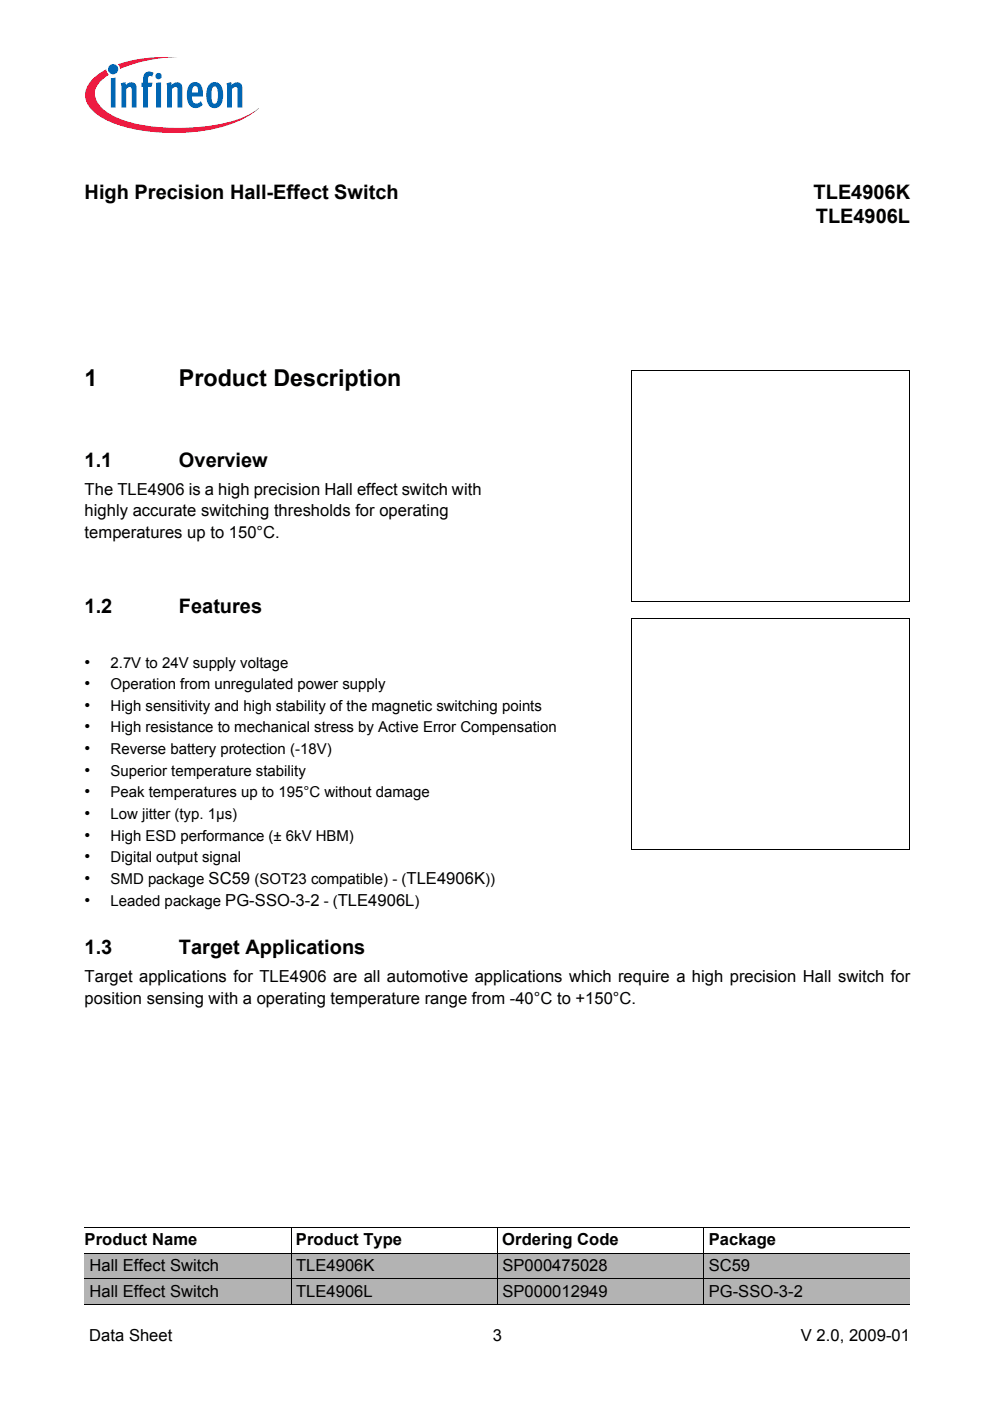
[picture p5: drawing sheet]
<svg xmlns="http://www.w3.org/2000/svg" width="210mm" height="297mm" viewBox="0 0 210 297" stroke-linecap="round" stroke-linejoin="round" font-family="sans-serif">
<defs><g id="words">
<g font-size="4.9">
<text x="17.9" y="81.8">1</text>
<text x="38" y="81.8">Product Description</text>
</g>
<g font-size="4.2">
<text x="17.9" y="42.2">High Precision Hall-Effect Switch</text>
<text x="172.5" y="42.2">TLE4906K</text>
<text x="173" y="47.2">TLE4906L</text>
<text x="17.9" y="99">1.1</text>
<text x="37.9" y="99">Overview</text>
<text x="17.9" y="130">1.2</text>
<text x="37.9" y="130">Features</text>
<text x="17.9" y="202.4">1.3</text>
<text x="37.9" y="202.4">Target Applications</text>
</g>
<g font-size="3.5">
<text x="17.9" y="104.9">The TLE4906 is a high precision Hall effect switch with</text>
<text x="17.9" y="109.4">highly accurate switching thresholds for operating</text>
<text x="17.9" y="114">temperatures up to 150°C.</text>
<text x="17.9" y="141.5">•</text>
<text x="17.9" y="146.1">•</text>
<text x="17.9" y="150.7">•</text>
<text x="17.9" y="155.3">•</text>
<text x="17.9" y="159.9">•</text>
<text x="17.9" y="164.5">•</text>
<text x="17.9" y="169.1">•</text>
<text x="17.9" y="173.7">•</text>
<text x="17.9" y="178.2">•</text>
<text x="17.9" y="182.8">•</text>
<text x="17.9" y="187.4">•</text>
<text x="17.9" y="192">•</text>
<text x="17.9" y="208.2">Target applications for TLE4906 are all automotive applications which require a high precision Hall switch for</text>
<text x="17.9" y="212.8">position sensing with a operating temperature range from -40°C to +150°C.</text>
<text x="17.9" y="263.9">Product Name</text>
<text x="62.8" y="263.9">Product Type</text>
<text x="106.5" y="263.9">Ordering Code</text>
<text x="150.3" y="263.9">Package</text>
<text x="19" y="269.4">Hall Effect Switch</text>
<text x="62.8" y="269.4">TLE4906K</text>
<text x="106.5" y="269.4">SP000475028</text>
<text x="150.3" y="269.4">SC59</text>
<text x="19" y="274.9">Hall Effect Switch</text>
<text x="62.8" y="274.9">TLE4906L</text>
<text x="106.5" y="274.9">SP000012949</text>
<text x="150.3" y="274.9">PG-SSO-3-2</text>
<text x="18.9" y="284.4">Data Sheet</text>
<text x="104.5" y="284.4">3</text>
<text x="169.8" y="284.4">V 2.0, 2009-01</text>
</g>
<g font-size="3.2">
<text x="23.5" y="141.5">2.7V to 24V supply voltage</text>
<text x="23.5" y="146.1">Operation from unregulated power supply</text>
<text x="23.5" y="150.7">High sensitivity and high stability of the magnetic switching points</text>
<text x="23.5" y="155.3">High resistance to mechanical stress by Active Error Compensation</text>
<text x="23.5" y="159.9">Reverse battery protection (-18V)</text>
<text x="23.5" y="164.5">Superior temperature stability</text>
<text x="23.5" y="169.1">Peak temperatures up to 195°C without damage</text>
<text x="23.5" y="173.7">Low jitter (typ. 1µs)</text>
<text x="23.5" y="178.2">High ESD performance (± 6kV HBM)</text>
<text x="23.5" y="182.8">Digital output signal</text>
<text x="23.5" y="187.4">SMD package SC59 (SOT23 compatible) - (TLE4906K))</text>
<text x="23.5" y="192">Leaded package PG-SSO-3-2 - (TLE4906L)</text>
</g>
</g></defs>
<g fill="#b3b3b3">
<path d="M17.9 265.7h43.8v5.4h-43.8z"/>
<path d="M61.7 265.7h43.8v5.4h-43.8z"/>
<path d="M105.5 265.7h43.7v5.4h-43.7z"/>
<path d="M149.2 265.7h43.8v5.4h-43.8z"/>
<path d="M17.9 271.1h43.8v5.5h-43.8z"/>
<path d="M61.7 271.1h43.8v5.5h-43.8z"/>
<path d="M105.5 271.1h43.7v5.5h-43.7z"/>
<path d="M149.2 271.1h43.8v5.5h-43.8z"/>
</g>
<g fill="none" stroke="#000" stroke-width=".21">
<path d="M133.9 78.6h59.1M133.9 78.5v49M192.9 78.6v48.9M133.9 127.5h59M133.9 131.1h59.1M133.9 131.1v48.9M192.9 131.1v49M133.9 180h59M17.9 260.2h175.1M17.9 265.7h175.1M17.9 271.1h175.1M17.9 276.6h175.1"/>
<path d="M61.7 260.1v16.5M105.5 260.1v16.5M149.2 260.1v16.5"/>
</g>
<g fill="#fff">
<path d="M17.9 12h46v18.4h-46z"/>
<path d="M17.9 12h46v16.3h-46z"/>
</g>
<circle cx="24" cy="14.7" r="1.08" fill="#0166b3"/>
<g fill="#ed1a40">
<path d="M25 13.6l.8-.2a32.4 32.4 0 0 1 11.9-1.3 31.9 31.9 0 0 0-11.6 2.3l-.7 .2z"/>
<path d="M19.5 16.9a11.1 11.1 0 0 1 3-2.2l.2 .6 .4 .5a4.9 4.9 0 0 0-3 4.3 6.3 6.3 0 0 0 3.8 4.4 31.8 31.8 0 0 0 15.5 2.6 31.6 31.6 0 0 0 13.8-3l1.6-1.2a19.6 19.6 0 0 1-10.3 4.6 41.9 41.9 0 0 1-20.3-1.3 10.1 10.1 0 0 1-5.7-4.3 4.2 4.2 0 0 1 1-5z"/>
</g>
<g fill="#0166b3">
<path d="M23.5 16.6l1-.1v6.3h-1z"/>
<path d="M25.6 17.7l1-.3 .1 .6a1.21 1.21 0 0 1 1.4-.5 1.21 1.21 0 0 1 .9 1.3v4h-1.1v-4.1a.41 .41 0 0 0-.6-.2l-.5 .4v3.9h-1.1z"/>
<path d="M30.8 15.4l.8-.2 .8 .1 .2 .2-.3 .7h-.2a.47 .47 0 0 0-.7 .2v1.1h.9l-.2 .9h-.7v4.4h-1.1v-4.4h-.3v-.9h.3v-.7a1.75 1.75 0 0 1 .5-1.4z"/>
<path d="M35.3 17.7l1-.3 .1 .6a1.21 1.21 0 0 1 1.4-.5 1.21 1.21 0 0 1 .9 1.3v4h-1.1v-4.1a.41 .41 0 0 0-.6-.2l-.5 .4v3.9h-1.1z"/>
<path d="M48 17.7l1-.3 .1 .6a1.21 1.21 0 0 1 1.5-.5 1.21 1.21 0 0 1 .8 1.3v4h-1l-.1-4.1a.41 .41 0 0 0-.6-.2l-.5 .4v3.9h-1z"/>
<path d="M32.9 16.1a.7 .7 0 0 1 1.4 0 .7 .7 0 0 1-1.4 0zM33.1 17.6l1-.2v5.4h-1z"/>
<path d="M40.4 17.8a1.58 1.58 0 0 1 1.7-.2 1.58 1.58 0 0 1 .9 1.5v1.4h-2.3a1.08 1.08 0 0 0 .3 1.1 1.08 1.08 0 0 0 1.1 .2l.5-.3 .4 .7a1.87 1.87 0 0 1-2.2 .6 1.87 1.87 0 0 1-1.1-1.9v-1.7l.2-.8zM40.9 18.5l-.2 1.1h1.3v-.7a.58 .58 0 0 0-.4-.6 .58 .58 0 0 0-.7 .2z"/>
<path d="M44.6 17.7a1.75 1.75 0 0 1 1.9 0 1.75 1.75 0 0 1 .8 1.7v1.3a1.95 1.95 0 0 1-2.3 2.1 2.91 2.91 0 0 1-1.2-3.2 2.77 2.77 0 0 1 .8-1.9zM45.2 18.5a4.3 4.3 0 0 0 0 3.4l.3 .1a1.53 1.53 0 0 0 .7-1.9v-.4a1.18 1.18 0 0 0-.7-1.4z"/>
</g>
<path d="M17.9 29h46v5h-46z" fill="#fff"/>
<use href="#words"/>
</svg>
